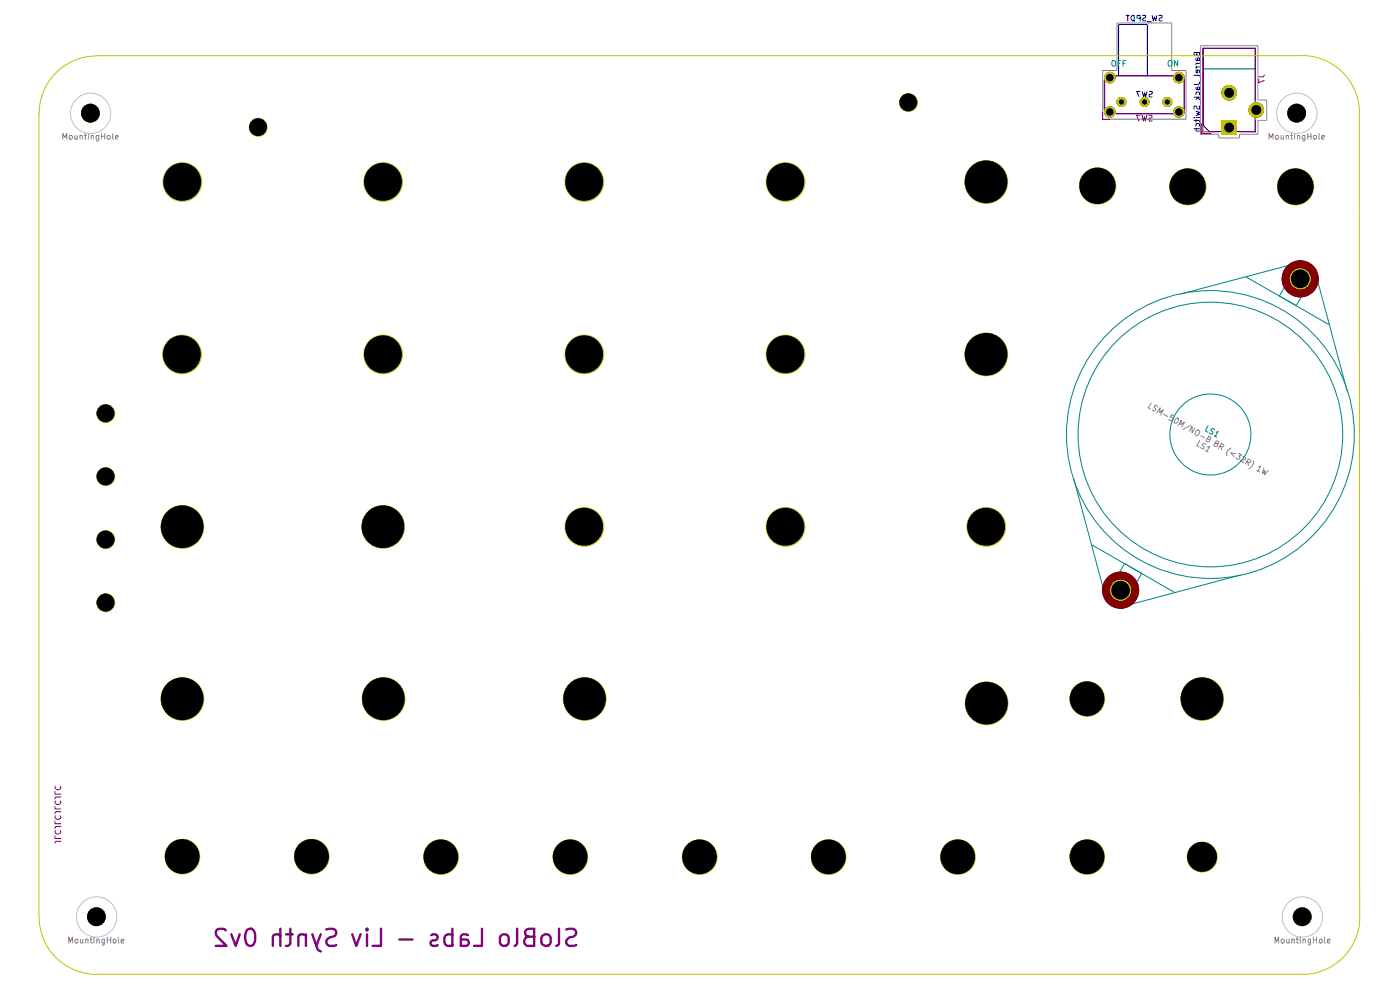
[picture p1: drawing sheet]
<svg xmlns="http://www.w3.org/2000/svg" width="297mm" height="210mm" viewBox="0 0 297 210" stroke-linecap="round" stroke-linejoin="round" font-family="sans-serif">
<g fill="none" stroke="#000084" stroke-width=".21">
<path d="M234.3 16.1h16.9v8h-15.6l-1.3-1.3zM237.3 16.1v-10.9h6.1v10.9M238.9 3.3h.7M239.2 3.3v1.1M240.2 3.3h.4v1.1a.66 .66 0 0 1-.7-.4 .66 .66 0 0 1 .3-.7zM241.9 3.9h-.6l-.1-.6h.7v1.1M241.9 19.4h-.8l.5 1.2M242.3 19.4l.3 1.2 .2-.9 .2 .9 .3-1.2M242.4 3.3h.6a.47 .47 0 0 1-.1 .5 .47 .47 0 0 1-.5 .1v.5h.6M243.3 4.6h.9M243.8 19.4h.5l.1 .2-.1 .3-.5 .3v.3h.6M244.4 3.3l.2 1.1 .3-.8 .3 .8 .2-1.1"/>
<path d="M245.8 3.3h.7v.4l-.7 .4 .3 .3h.4M253.3 16h1l.2 .1M253.7 12.3v.5h.8M253.7 18.5v.4l.8 .1M253.7 13.4h.8M253.7 14.2h.8M253.9 11.1v.5l-.2 .1-.4-.1v-.5h1.2l-.1 .6-.4 .1-.1-.2M253.9 13.4l-.2 .4M253.9 14.2l-.2 .1v.2M254 12.8v-.5l.2-.1 .3 .2-.1 .4M254 19v-.5l.2-.1 .3 .2-.1 .4M254 14.9v.6l-.3-.1v-.5h.2h.4l.2 .1-.1 .4"/>
<path d="M254.5 17.4l-.1 .3-.3 .2h-.8M254.6 16.3v.9M255.2 10.3h11v17.6h-9.7l-1.3-1.3zM255.2 14.6h11M260.6 18.3h-.7l.5 1.2M261.2 18.3v1l.4 .2M253.3 24.9h.1M253.3 25.5h1l.2 .4M253.3 20.6h1.2M253.3 27.3h1.2M253.7 20.1v-.5l.2-.1 .5 .1v.5M253.7 23.6l.8 .2-.6 .3 .6 .2-.8 .2"/>
<path d="M253.7 26.8v-.5l.5-.1a.36 .36 0 0 1 .2 .6M253.7 24.9h.8M253.7 25.4v.5M253.8 27.3l-.1 .4 .8 .1M254 20.7l.5 .4M254.1 20.6l-.4 .5M254.4 22.5v.7h-.4l-.4-.7-.3 .1v.6M254.6 21.3v.9"/>
</g>
<path d="M236.9 4.9h11.6v10h3.1v10.4h-17.7v-10.4h3zM254.6 9.7h12.2v11.5h1.9v4.3h-1.9v3h-3.9v.8h-4.4v-.8h-3.9z" fill="none" stroke="#848484" stroke-width=".21"/>
<g fill="none" stroke="#840084" stroke-width=".51">
<path d="M47.9 197.3l-.2-.2a1.45 1.45 0 0 0-1.8 .2l-.1 .4 .1 .8 2.1 2.1h-2.2M49.1 198.2l.9 2.4 .8-2.4M52.4 197.3a.91 .91 0 0 1 .9-.3 .91 .91 0 0 1 .7 .7 2.15 2.15 0 0 1-.7 2.9 .93 .93 0 0 1-1.1-.7 3.2 3.2 0 0 1 .2-2.6zM59.5 198.5a.95 .95 0 0 0-1.6 .2v1.9M59.5 197v3.6M60.7 198.2h1.4M61.6 197v3.1l-.3 .3-.6 .2M64.9 198.5a.97 .97 0 0 0-1.6 .2v1.9M64.9 198.2v2.4M66.3 198.2l1.1 3.3 .6 .3M68 198.2l-.9 2.4M69.2 197.1a1.63 1.63 0 0 1 2 .2 .83 .83 0 0 1-.6 1.4 1.3 1.3 0 0 0-1.4 1.2l.2 .4 .5 .3h.9l.5-.2"/>
<path d="M74.7 198.2l.9 2.4 .9-2.4M77.9 197l.1 .1-.1 .2-.2-.2 .2-.1v.3M77.9 198.2v2.4M80.8 197v3.6h-1.8M84.7 199.3h2.8M91.5 198.3l.8-.1 .4 .1 .1 .4-.1 .6-1.2 .3-.2 .3 .2 .5 .3 .2h.7l.3-.2M96 198.3l-.4-.1h-.6l-.4 .1-.3 .5v1.1l.3 .5 .4 .2h.6l.4-.2M96 197v3.6M97.7 199.1l.4 .2h.8a.7 .7 0 0 1 .6 .6 .7 .7 0 0 1-.6 .7h-.8l-.4-.2M99.3 198.3l-.4-.1h-.6l-.4 .1-.2 .4v1.9M102.2 197v3.6h-1.7M106.2 198.5a.97 .97 0 0 1 1-.4 .97 .97 0 0 1 .7 .7v1.1a.97 .97 0 0 1-.9 .8 .97 .97 0 0 1-1-.8v-1.1z"/>
<path d="M109.7 197v3.1l-.2 .3-.3 .2M112.1 198.7a1.02 1.02 0 0 0-.7 1.6l.5 .3h1.4v-3.6h-1.2a.85 .85 0 0 0-.7 .8 .85 .85 0 0 0 .7 .9h1.2M115 198.5a1.02 1.02 0 0 1 1.8 .3v1.1a1.02 1.02 0 0 1-1 .8 1.02 1.02 0 0 1-.9-.8v-1.1zM118.6 197v3.1l-.2 .3-.4 .2M120.1 197.1l.5-.1h.9a.86 .86 0 0 1 .7 .8 .86 .86 0 0 1-.7 .9 1.48 1.48 0 0 0-1.4 .9 .91 .91 0 0 0 .7 1h.9l.5-.2"/>
</g>
<g fill="none" stroke="#840084" stroke-width=".21">
<path d="M234.2 16.9v6.3M236.8 16h12M251.2 16.9v6.3M267 16.8v.8l1.2-.5M268.2 15.9l-.2 .4h-1M233.9 23.7v1.7h1.5M236.8 24.2h12M241.9 24.4h-.8l.5 1.3M242.3 24.4l.2 1.3 .3-.9 .2 .9 .3-1.3M243.7 24.5l.4-.1 .3 .3-.1 .2-.6 .3v.3l.2 .2 .5-.1M254.8 26.2v2.1h2.1M266.3 21.2v-11h-11.2v17.8h3.4"/>
<path d="M266.3 25.5v2.5h-3.4M11.6 177.2v.6h1.3M11.6 174.1v.6h1.3M11.6 171v.6h1.3M11.6 167.9v.5h1.3M11.8 176.1l-.2 .3a.65 .65 0 0 0 .7 .5 .65 .65 0 0 0 .6-.5l-.2-.3M11.8 173l-.2 .3a.65 .65 0 0 0 .7 .5 .65 .65 0 0 0 .6-.5l-.2-.3M11.8 169.9l-.2 .2a.65 .65 0 0 0 .7 .5 .65 .65 0 0 0 .6-.5l-.2-.2M11.8 166.8l-.2 .2a.65 .65 0 0 0 .7 .5 .65 .65 0 0 0 .6-.5l-.2-.2M12.9 178.4h-1.1l-.2 .5M12.9 175.3h-1.1l-.2 .4M12.9 172.2h-1.1l-.2 .4"/>
<path d="M12.9 169h-1.1l-.2 .5"/>
</g>
<g fill="#848400">
<path d="M259.1 25.4h3.2v3.2h-3.2z"/>
<circle cx="123.9" cy="111.7" r="4"/>
<circle cx="123.9" cy="75.1" r="4"/>
<circle cx="81.2" cy="111.7" r="4.5"/>
<circle cx="124" cy="148.2" r="4.5"/>
<circle cx="38.6" cy="148.2" r="4.5"/>
<circle cx="22.4" cy="114.4" r="1.91"/>
<circle cx="22.4" cy="101" r="1.91"/>
<circle cx="38.6" cy="111.7" r="4.5"/>
<circle cx="38.6" cy="181.7" r="3.7"/>
<circle cx="22.4" cy="127.8" r="1.91"/>
<circle cx="20.4" cy="194.4" r="1.99"/>
<circle cx="38.6" cy="75.1" r="4"/>
<circle cx="38.6" cy="38.6" r="4"/>
<circle cx="54.7" cy="27" r="1.91"/>
<circle cx="81.2" cy="38.6" r="4"/>
<circle cx="19.2" cy="24" r="1.99"/>
<circle cx="81.2" cy="75.1" r="4"/>
<circle cx="22.4" cy="87.7" r="1.91"/>
<circle cx="81.3" cy="148.2" r="4.5"/>
<circle cx="148.4" cy="181.7" r="3.7"/>
<circle cx="93.5" cy="181.7" r="3.7"/>
<circle cx="66.1" cy="181.7" r="3.7"/>
<circle cx="120.9" cy="181.7" r="3.7"/>
<circle cx="209.3" cy="149.1" r="4.5"/>
<circle cx="230.6" cy="181.7" r="3.7"/>
<circle cx="175.7" cy="181.7" r="3.7"/>
<circle cx="203.2" cy="181.7" r="3.7"/>
<circle cx="166.6" cy="38.6" r="4"/>
<circle cx="209.2" cy="111.7" r="4"/>
<circle cx="209.2" cy="75.1" r="4.5"/>
<circle cx="209.2" cy="38.6" r="4.5"/>
<circle cx="166.6" cy="75.1" r="4"/>
<circle cx="192.7" cy="21.7" r="1.91"/>
<circle cx="166.6" cy="111.7" r="4"/>
<circle cx="123.9" cy="38.6" r="4"/>
<circle cx="275.8" cy="59.1" r="2.24"/>
<circle cx="274.8" cy="39.6" r="3.9"/>
<circle cx="275" cy="24" r="1.99"/>
<circle cx="266.5" cy="23.3" r="1.65"/>
<circle cx="255" cy="181.7" r="3.2"/>
<circle cx="230.6" cy="148.2" r="3.7"/>
<circle cx="237.7" cy="125.2" r="2.24"/>
<circle cx="255" cy="148.2" r="4.5"/>
<circle cx="276.2" cy="194.4" r="1.99"/>
<circle cx="251.9" cy="39.6" r="3.9"/>
<circle cx="232.8" cy="39.4" r="3.9"/>
<circle cx="235.4" cy="23.7" r="1.23"/>
<circle cx="237.9" cy="21.6" r="1.06"/>
<circle cx="260.7" cy="19.7" r="1.65"/>
<circle cx="235.4" cy="16.5" r="1.23"/>
<circle cx="250.1" cy="16.5" r="1.23"/>
<circle cx="250.1" cy="23.7" r="1.23"/>
<circle cx="242.8" cy="21.6" r="1.06"/>
<circle cx="247.6" cy="21.6" r="1.06"/>
</g>
<path d="M20.4 11.8h255.7M20.5 11.9a12.2 12.2 0 0 0-12.2 12.1M276.2 11.8a12.2 12.2 0 0 1 12.2 12.2M8.3 24v170.4M288.3 23.9l.2 170.6a12.2 12.2 0 0 1-12.2 12.2M8.3 194.5a12.2 12.2 0 0 0 12.2 12.2M20.4 206.6h255.8" fill="none" stroke="#c2c200" stroke-width=".21"/>
<g fill="none" stroke="#848484" stroke-width=".21">
<path d="M13.3 29.5v-1.2l.5 .9 .4-.9v1.2M14.8 28.7l.5 .1 .1 .5-.2 .2h-.4zM15.9 28.7v.8l.5-.1M16.4 28.7v.8M17 28.8l.4-.1 .1 .8M17 28.7v.8M17.9 28.7h.4M18.1 28.3v1.2h.2M18.2 23.7h.7M18.2 23.2v1.2M18.8 28.3v.1M18.8 28.7v.8"/>
<path d="M18.9 23.2v1.2M19.3 28.8l.5-.1 .1 .8M19.3 28.7v.8M19.5 23.6l.4-.4v1.2M19.5 24.4h.7M21 29.5h-.5l-.1-.2 .1-.6h.5v1l-.3 .2-.3-.1M21.5 28.9h.7M21.5 28.3v1.2M22.2 28.3v1.2M22.8 28.8h.5l.1 .5-.2 .2h-.3l-.2-.2zM23.9 28.3v1l.2 .2M24.5 29.2l.6-.2-.1-.3h-.4l-.1 .2 .1 .6h.4"/>
<path d="M38 38.6h1.2M38.7 38v1.2M54.1 27h1.2M54.7 26.4v1.2M80.6 38.6h1.3M81.2 38v1.2M123.3 38.6h1.2M123.9 38v1.2M165.9 38.6h1.3M166.6 38v1.2M192.1 21.7h1.2M192.7 21.1v1.2"/>
<path d="M208.6 38.6h1.2M209.2 38v1.2M232.1 39.4h1.3M232.8 38.8v1.2M251.2 39.6h1.3M251.9 38.9v1.3M269.2 29.5v-1.2l.4 .9 .4-.9v1.2M270.6 28.7l.5 .1 .1 .5-.1 .2h-.5zM271.7 28.7v.8l.5-.1M272.2 28.7v.8M272.8 28.8l.5-.1v.8M272.8 28.7v.8"/>
<path d="M273.8 28.7h.4M273.9 28.3v1.2h.3M274.1 23.2v1.2M274.1 23.7h.7M274.2 39.6h1.3M274.6 28.3v.1M274.6 28.7v.8M274.8 23.2v1.2M274.8 38.9v1.3M275.2 28.8l.4-.1 .1 .8M275.2 28.7v.8M275.3 23.3l.6-.1 .2 .2-.1 .3-.7 .7h.8"/>
<path d="M276.8 29.5h-.5v-.8h.5v1l-.2 .2-.3-.1M277.4 28.3v1.2M277.4 28.9h.7M278.1 28.3v1.2M278.7 28.8h.5l.1 .5-.2 .2h-.3l-.2-.2zM279.8 28.3v1l.2 .2M280.4 29.2l.6-.2-.1-.3h-.5v.8h.5M38 75.1h1.2M38.6 74.5v1.2M80.6 75.1h1.3M81.2 74.5v1.2M123.3 75.1h1.2"/>
<path d="M123.9 74.5v1.2M165.9 75.1h1.3M166.6 74.5v1.2M208.6 75.1h1.2M209.2 74.5v1.2M21.8 87.7h1.3M22.4 87v1.3M244.2 85.5l-.7 1 .6 .2M245.4 87.6l.7-1.1-.1 1 .8-.6-.6 1.1M245.6 86.3l-.5-.3-.3 .4 .4 .6-.4 .2-.4-.3M246.8 87.8l.9 .5M249 88.3l-.5-.4-.3 .5 .6 .3-.2 .4a.45 .45 0 0 1-.7-.2"/>
<path d="M249.3 88.9l.3-.2h.2a.65 .65 0 0 1 0 .7 .65 .65 0 0 1-.7 .3 .55 .55 0 0 1 .2-.8zM250 90.2l.6-1.1-.1 .9 .7-.5-.5 1.1M252.6 90.2l-1.7 .9M253.4 90.8l-.5 1v-1.3l-.6 1M253.7 91.4l.2-.2 .6 .2a.94 .94 0 0 1-.7 1l-.4-.4zM254.5 93.4l-.6 1.1 .5 .3M254.7 92.4l.8 .4M255.7 95.5l.5 .4M255.8 94.4l-.3-.4-.4 .1v.3l.2 .3 .1 .4a.55 .55 0 0 1-.8-.1M256.1 94.8l.5-.1-.6 1M256.1 93l.6 .2 .1-.4-.4-.3-.6 1 .4 .3 .3-.1v-.5M257.9 94v-.3l.4-.2 .2 .3v.2l-.1 .1a.64 .64 0 0 0-.9 .2l.1 .3 .4 .1 .3-.3-.1-.3"/>
<path d="M258.8 94.6l.5 .3 .3-.5-.5-.4-.7 1.1M259 94.7l.1 .8M261.2 95l-.3 .1a1.44 1.44 0 0 0-.7 1.5M262.1 96.2l-1-.1 .6 .7M262.7 96.1l.7 .4-.6 .2 .2 .2-.2 .5h-.3l-.3-.3M263.7 96.8l.5 .3v.3l-1.1 .3 .7 .5M264.5 97.9l.5 .3 .3-.3v-.2l-.5-.4-.6 1.1M264.7 98l.1 .8M265.8 97.7a1.26 1.26 0 0 1-.9 1.7M266.6 99.8l.6 .3M267 99l.4-.2-.6 1.1M268.1 99.3l-.3 1.2 .6-.7-.2 .9 .8-.9"/>
<path d="M21.8 114.4h1.3M21.8 101h1.3M22.4 100.4v1.2M22.4 113.8v1.2M38 111.7h1.2M38.7 111v1.3M80.6 111.7h1.3M81.2 111v1.3M123.3 111.7h1.2M123.9 111v1.3M165.9 111.7h1.3M166.6 111v1.3"/>
<path d="M208.6 111.7h1.2M209.2 111v1.3M21.8 127.8h1.3M22.4 127.2v1.2M38.1 148.2h1.2M38.7 147.6v1.3M80.7 148.2h1.2M81.3 147.6v1.3M123.3 148.2h1.3M124 147.6v1.3M208.7 149.1h1.1M209.3 148.5v1.2"/>
<path d="M230 148.2h1.2M230.6 147.6v1.3M254.3 148.2h1.3M255 147.6v1.3M16.1 199.2l.5 .2v.4l-.3 .2-.4-.2v-.4zM17.1 199.2v.7l.1 .1 .4-.1M17.6 199.2v.8M18.2 199.3l.1-.1 .4 .1v.7M18.2 199.2v.8M19.1 199.2h.5M19.3 198.8v1.1l.3 .1M19.5 194.3h.7"/>
<path d="M19.5 193.7v1.2M19.9 198.8v.1M19.9 199.2v.8M20.2 193.7v1.2M20.5 199.3l.2-.1 .3 .1v.7M20.5 199.2v.8M21.4 193.7h-.6l-.1 .6 .2-.2 .4 .1 .1 .6h-.7M22.1 199.2v1.1l-.1 .1h-.4M22.1 199.3l-.3-.1-.2 .1v.6l.2 .1 .3-.1M22.7 199.3h.8M22.7 198.8v1.2M23.5 198.8v1.2"/>
<path d="M24 199.3l.2-.1 .3 .1 .1 .6-.4 .1-.2-.1zM25.1 198.8v1.1l.2 .1M25.7 199.6l.6-.1-.2-.3-.4 .1v.6l.2 .1 .3-.1M38.1 181.7h1.2M38.7 181.1v1.1M65.5 181.7h1.2M66.1 181.1v1.1M92.9 181.7h1.2M93.5 181.1v1.2M120.3 181.7h1.2M120.9 181.1v1.2M147.7 181.7h1.3"/>
<path d="M148.4 181.1v1.2M175.1 181.7h1.3M175.7 181.1v1.2M202.6 181.7h1.2M203.2 181.1v1.2M230 181.7h1.2M230.6 181.1v1.2M254.3 181.7h1.3M255 181.1v1.2M272 199.2l.4 .2v.4l-.2 .2-.5-.2v-.4zM272.9 199.2v.7l.2 .1 .3-.1M273.4 199.2v.8"/>
<path d="M274 199.3l.2-.1 .3 .1v.7M274 199.2v.8M275 199.2h.5M275.1 198.8v1.1l.4 .1M275.3 193.7v1.2M275.3 194.3h.8M275.8 198.8v.1M275.8 199.2v.8M276.1 193.7v1.2M276.4 199.3l.2-.1 .3 .1v.7M276.4 199.2v.8M277.2 193.7l-.5 .1-.1 .4v.7h.6v-.7l-.4-.1-.2 .3"/>
<path d="M278 199.2v1.1l-.2 .1h-.3M278 199.3l-.3-.1-.2 .1v.6l.2 .1 .3-.1M278.6 198.8v1.2M278.6 199.3h.7M279.3 198.8v1.2M279.9 199.3l.1-.1 .4 .1v.6l-.4 .1-.1-.1zM281 198.8v1.1l.1 .1M281.6 199.6l.6-.1-.2-.3-.4 .1v.6l.1 .1 .4-.1M14.6 200v-1.2l.3 .9 .5-.9v1.2M270.5 200v-1.2l.3 .9 .4-.9v1.2"/>
</g>
<g fill="none" stroke="#c2c2c2" stroke-width=".21">
<circle cx="19.2" cy="24" r="4.3"/>
<circle cx="275.1" cy="24" r="4.3"/>
<circle cx="20.5" cy="194.5" r="4.3"/>
<circle cx="276.3" cy="194.5" r="4.3"/>
</g>
<g fill="none" stroke="#008484" stroke-width=".21">
<path d="M236.1 12.8l.5 .2v.8l-.2 .2h-.4a.86 .86 0 0 1 .1-1.2zM237.2 13.4h.3M237.7 12.8h-.5v1.2M238.2 13.4h.4M238.8 12.8h-.6v1.2M247.9 13l.5-.2a.86 .86 0 0 1 .1 1.2h-.6l-.1-.3zM249.8 12.8v1.2l-.7-1.2v1.2M37.4 38.6h2.4M38.7 37.4v2.4M53.6 27h2.3M54.7 25.8v2.4M80.1 38.6h2.4"/>
<path d="M81.2 37.4v2.4M122.7 38.6h2.4M123.9 37.4v2.4M165.3 38.6h2.5M166.6 37.4v2.4M191.5 21.7h2.4M192.7 20.5v2.4M208 38.6h2.4M209.2 37.4v2.4M231.5 39.4h2.5M232.8 38.2v2.5M250.7 39.6h2.4"/>
<path d="M251.9 38.3v2.5M273.6 39.6h2.5M274.8 38.3v2.5M264.3 58.7l17.5 10.1M274 58.1l-2.6 4.7 3.6 2 2.7-4.6M274.1 58.1a2.07 2.07 0 0 1 2.8-.7 2.07 2.07 0 0 1 .7 2.8M274.1 56.1a4.1 4.1 0 0 1 5.2 2.9M274.1 56.1l-23.6 6.3M279.4 59.1l6.3 23.7M37.4 75.1h2.4M38.6 73.9v2.4M80.1 75.1h2.4"/>
<path d="M81.2 73.9v2.4M122.7 75.1h2.4M123.9 73.9v2.4M165.3 75.1h2.5M166.6 73.9v2.4M208 75.1h2.4M209.2 73.9v2.4M21.2 87.7h2.5M22.4 86.4v2.5M22.4 99.8v2.4M256.2 90.3l-.5 1.1 .5 .3M257.5 92.4l.6 .4"/>
<path d="M257.7 91.1l-.4-.2-.4 .2v.2l.4 .4-.2 .4h-.3l-.3-.4M257.9 91.7l.5-.2-.6 1.1M21.2 114.4h2.5M21.2 101h2.5M22.4 113.2v2.4M37.4 111.7h2.4M38.7 110.4v2.5M80.1 111.7h2.4M81.2 110.4v2.5M122.7 111.7h2.4M123.9 110.4v2.5M165.3 111.7h2.5"/>
<path d="M166.6 110.4v2.5M208 111.7h2.4M209.2 110.4v2.5M227.8 101.6l6.3 23.7M231.7 115.6l17.5 10.1M21.2 127.8h2.5M22.4 126.6v2.5M234.2 125.4a4.1 4.1 0 0 0 5.2 2.9M235.9 124.2l2.6-4.7 3.7 2.1-2.7 4.7M236 124.2a2.07 2.07 0 0 0 .7 2.8 2.07 2.07 0 0 0 2.8-.7M263.1 122l-23.7 6.3M37.5 148.2h2.4"/>
<path d="M38.7 147v2.5M80.1 148.2h2.4M81.3 147v2.5M122.7 148.2h2.5M124 147v2.5M208.1 149.1h2.3M209.3 148v2.3M229.3 148.2h2.5M230.6 147v2.5M253.7 148.2h2.5M255 147v2.5M37.5 181.7h2.4"/>
<path d="M38.7 180.5v2.3M64.9 181.7h2.5M66.1 180.5v2.3M92.3 181.7h2.4M93.5 180.6v2.3M119.7 181.7h2.4M120.9 180.6v2.3M147.1 181.7h2.5M148.4 180.6v2.3M174.5 181.7h2.5M175.7 180.6v2.3M202 181.7h2.3"/>
<path d="M203.2 180.6v2.3M229.3 181.7h2.5M230.6 180.6v2.3M253.7 181.7h2.5M255 180.6v2.3"/>
<circle cx="256.7" cy="92.2" r="28.1"/>
<circle cx="256.7" cy="92.2" r="30.5"/>
<circle cx="256.8" cy="92.2" r="8.6"/>
</g>
<g fill="#840084">
<path d="M259.1 25.4h3.2v3.2h-3.2z"/>
<circle cx="255" cy="181.7" r="3.2"/>
<circle cx="230.6" cy="148.2" r="3.7"/>
<circle cx="237.7" cy="125.2" r="2.24"/>
<circle cx="237.7" cy="125.2" r="3.9"/>
<circle cx="255" cy="148.2" r="4.5"/>
<circle cx="276.2" cy="194.4" r="1.99"/>
<circle cx="275.8" cy="59.1" r="2.24"/>
<circle cx="275.8" cy="59.1" r="3.9"/>
<circle cx="274.8" cy="39.6" r="3.9"/>
<circle cx="275" cy="24" r="1.99"/>
<circle cx="266.5" cy="23.3" r="1.65"/>
<circle cx="166.6" cy="38.6" r="4"/>
<circle cx="209.2" cy="111.7" r="4"/>
<circle cx="209.2" cy="75.1" r="4.5"/>
<circle cx="209.2" cy="38.6" r="4.5"/>
<circle cx="166.6" cy="75.1" r="4"/>
<circle cx="192.7" cy="21.7" r="1.91"/>
<circle cx="166.6" cy="111.7" r="4"/>
<circle cx="123.9" cy="38.6" r="4"/>
<circle cx="209.3" cy="149.1" r="4.5"/>
<circle cx="230.6" cy="181.7" r="3.7"/>
<circle cx="175.7" cy="181.7" r="3.7"/>
<circle cx="203.2" cy="181.7" r="3.7"/>
<circle cx="251.9" cy="39.6" r="3.9"/>
<circle cx="232.8" cy="39.4" r="3.9"/>
<circle cx="235.4" cy="16.5" r="1.23"/>
<circle cx="235.4" cy="23.7" r="1.23"/>
<circle cx="237.9" cy="21.6" r="1.06"/>
<circle cx="242.8" cy="21.6" r="1.06"/>
<circle cx="247.6" cy="21.6" r="1.06"/>
<circle cx="260.7" cy="19.7" r="1.65"/>
<circle cx="250.1" cy="16.5" r="1.23"/>
<circle cx="250.1" cy="23.7" r="1.23"/>
<circle cx="123.9" cy="111.7" r="4"/>
<circle cx="123.9" cy="75.1" r="4"/>
<circle cx="81.2" cy="111.7" r="4.5"/>
<circle cx="124" cy="148.2" r="4.5"/>
<circle cx="38.6" cy="148.2" r="4.5"/>
<circle cx="22.4" cy="114.4" r="1.91"/>
<circle cx="22.4" cy="101" r="1.91"/>
<circle cx="38.6" cy="111.7" r="4.5"/>
<circle cx="38.6" cy="181.7" r="3.7"/>
<circle cx="22.4" cy="127.8" r="1.91"/>
<circle cx="20.4" cy="194.4" r="1.99"/>
<circle cx="38.6" cy="75.1" r="4"/>
<circle cx="38.6" cy="38.6" r="4"/>
<circle cx="54.7" cy="27" r="1.91"/>
<circle cx="81.2" cy="38.6" r="4"/>
<circle cx="19.2" cy="24" r="1.99"/>
<circle cx="81.2" cy="75.1" r="4"/>
<circle cx="22.4" cy="87.7" r="1.91"/>
<circle cx="81.3" cy="148.2" r="4.5"/>
<circle cx="148.4" cy="181.7" r="3.7"/>
<circle cx="93.5" cy="181.7" r="3.7"/>
<circle cx="66.1" cy="181.7" r="3.7"/>
<circle cx="120.9" cy="181.7" r="3.7"/>
</g>
<g fill="#840000">
<circle cx="237.7" cy="125.2" r="3.9"/>
<circle cx="275.8" cy="59.1" r="3.9"/>
</g>
<g fill="#c2c200">
<path d="M259.1 25.4h3.2v3.2h-3.2z"/>
<circle cx="123.9" cy="111.7" r="4"/>
<circle cx="123.9" cy="75.1" r="4"/>
<circle cx="81.2" cy="111.7" r="4.5"/>
<circle cx="124" cy="148.2" r="4.5"/>
<circle cx="38.6" cy="148.2" r="4.5"/>
<circle cx="22.4" cy="114.4" r="1.91"/>
<circle cx="22.4" cy="101" r="1.91"/>
<circle cx="38.6" cy="111.7" r="4.5"/>
<circle cx="38.6" cy="181.7" r="3.7"/>
<circle cx="22.4" cy="127.8" r="1.91"/>
<circle cx="20.4" cy="194.4" r="1.99"/>
<circle cx="38.6" cy="75.1" r="4"/>
<circle cx="38.6" cy="38.6" r="4"/>
<circle cx="54.7" cy="27" r="1.91"/>
<circle cx="81.2" cy="38.6" r="4"/>
<circle cx="19.2" cy="24" r="1.99"/>
<circle cx="81.2" cy="75.1" r="4"/>
<circle cx="22.4" cy="87.7" r="1.91"/>
<circle cx="81.3" cy="148.2" r="4.5"/>
<circle cx="148.4" cy="181.7" r="3.7"/>
<circle cx="93.5" cy="181.7" r="3.7"/>
<circle cx="66.1" cy="181.7" r="3.7"/>
<circle cx="120.9" cy="181.7" r="3.7"/>
<circle cx="209.3" cy="149.1" r="4.5"/>
<circle cx="230.6" cy="181.7" r="3.7"/>
<circle cx="175.7" cy="181.7" r="3.7"/>
<circle cx="203.2" cy="181.7" r="3.7"/>
<circle cx="166.6" cy="38.6" r="4"/>
<circle cx="209.2" cy="111.7" r="4"/>
<circle cx="209.2" cy="75.1" r="4.5"/>
<circle cx="209.2" cy="38.6" r="4.5"/>
<circle cx="166.6" cy="75.1" r="4"/>
<circle cx="192.7" cy="21.7" r="1.91"/>
<circle cx="166.6" cy="111.7" r="4"/>
<circle cx="123.9" cy="38.6" r="4"/>
<circle cx="275.8" cy="59.1" r="2.24"/>
<circle cx="274.8" cy="39.6" r="3.9"/>
<circle cx="275" cy="24" r="1.99"/>
<circle cx="266.5" cy="23.3" r="1.65"/>
<circle cx="255" cy="181.7" r="3.2"/>
<circle cx="230.6" cy="148.2" r="3.7"/>
<circle cx="237.7" cy="125.2" r="2.24"/>
<circle cx="255" cy="148.2" r="4.5"/>
<circle cx="276.2" cy="194.4" r="1.99"/>
<circle cx="251.9" cy="39.6" r="3.9"/>
<circle cx="232.8" cy="39.4" r="3.9"/>
<circle cx="235.4" cy="23.7" r="1.23"/>
<circle cx="237.9" cy="21.6" r="1.06"/>
<circle cx="260.7" cy="19.7" r="1.65"/>
<circle cx="235.4" cy="16.5" r="1.23"/>
<circle cx="250.1" cy="16.5" r="1.23"/>
<circle cx="250.1" cy="23.7" r="1.23"/>
<circle cx="242.8" cy="21.6" r="1.06"/>
<circle cx="247.6" cy="21.6" r="1.06"/>
</g>
<g fill="#000">
<circle cx="235.4" cy="16.5" r=".8"/>
<circle cx="250.1" cy="16.5" r=".8"/>
<circle cx="260.7" cy="19.7" r="1.06"/>
<circle cx="19.2" cy="24" r="1.99"/>
<circle cx="38.6" cy="38.6" r="4"/>
<circle cx="54.7" cy="27" r="1.91"/>
<circle cx="81.2" cy="38.6" r="4"/>
<circle cx="123.9" cy="38.6" r="4"/>
<circle cx="166.6" cy="38.6" r="4"/>
<circle cx="192.7" cy="21.7" r="1.91"/>
<circle cx="209.2" cy="38.6" r="4.5"/>
<circle cx="232.8" cy="39.4" r="3.9"/>
<circle cx="235.4" cy="23.7" r=".8"/>
<circle cx="237.9" cy="21.6" r=".55"/>
<circle cx="242.8" cy="21.6" r=".55"/>
<circle cx="247.6" cy="21.6" r=".55"/>
<circle cx="250.1" cy="23.7" r=".8"/>
<circle cx="251.9" cy="39.6" r="3.9"/>
<circle cx="260.7" cy="27.1" r="1.06"/>
<circle cx="266.5" cy="23.3" r="1.06"/>
<circle cx="274.8" cy="39.6" r="3.9"/>
<circle cx="275" cy="24" r="1.99"/>
<circle cx="275.8" cy="59.1" r="1.99"/>
<circle cx="38.6" cy="75.1" r="4"/>
<circle cx="81.2" cy="75.1" r="4"/>
<circle cx="123.9" cy="75.1" r="4"/>
<circle cx="166.6" cy="75.1" r="4"/>
<circle cx="209.2" cy="75.1" r="4.5"/>
<circle cx="22.4" cy="87.7" r="1.91"/>
<circle cx="22.4" cy="101" r="1.91"/>
<circle cx="22.4" cy="114.4" r="1.91"/>
<circle cx="38.6" cy="111.7" r="4.5"/>
<circle cx="81.2" cy="111.7" r="4.5"/>
<circle cx="123.9" cy="111.7" r="4"/>
<circle cx="166.6" cy="111.7" r="4"/>
<circle cx="209.2" cy="111.7" r="4"/>
<circle cx="22.4" cy="127.8" r="1.91"/>
<circle cx="237.7" cy="125.2" r="1.99"/>
<circle cx="38.6" cy="148.2" r="4.5"/>
<circle cx="81.3" cy="148.2" r="4.5"/>
<circle cx="124" cy="148.2" r="4.5"/>
<circle cx="209.3" cy="149.1" r="4.5"/>
<circle cx="230.6" cy="148.2" r="3.7"/>
<circle cx="255" cy="148.2" r="4.5"/>
<circle cx="20.4" cy="194.4" r="1.99"/>
<circle cx="38.6" cy="181.7" r="3.7"/>
<circle cx="66.1" cy="181.7" r="3.7"/>
<circle cx="93.5" cy="181.7" r="3.7"/>
<circle cx="120.9" cy="181.7" r="3.7"/>
<circle cx="148.4" cy="181.7" r="3.7"/>
<circle cx="175.7" cy="181.7" r="3.7"/>
<circle cx="203.2" cy="181.7" r="3.7"/>
<circle cx="230.6" cy="181.7" r="3.7"/>
<circle cx="255" cy="181.7" r="3.2"/>
<circle cx="276.2" cy="194.4" r="1.99"/>
</g>
<g fill="none" stroke="#c2c200" stroke-width=".21">
<circle cx="235.5" cy="16.5" r=".8"/>
<circle cx="250.1" cy="16.5" r=".8"/>
<circle cx="260.8" cy="19.7" r="1.06"/>
<circle cx="38.7" cy="38.6" r="4.1"/>
<circle cx="54.8" cy="27" r="1.91"/>
<circle cx="81.3" cy="38.6" r="4.1"/>
<circle cx="124" cy="38.6" r="4.1"/>
<circle cx="166.6" cy="38.6" r="4.1"/>
<circle cx="192.7" cy="21.8" r="1.91"/>
<circle cx="209.2" cy="38.6" r="4.5"/>
<circle cx="232.8" cy="39.5" r="3.9"/>
<circle cx="235.5" cy="23.8" r=".8"/>
<circle cx="237.9" cy="21.7" r=".64"/>
<circle cx="242.8" cy="21.7" r=".64"/>
<circle cx="247.6" cy="21.7" r=".64"/>
<circle cx="250.1" cy="23.8" r=".8"/>
<circle cx="252" cy="39.6" r="3.9"/>
<circle cx="260.8" cy="27.1" r="1.06"/>
<circle cx="266.5" cy="23.4" r="1.06"/>
<circle cx="274.8" cy="39.6" r="3.9"/>
<circle cx="275.8" cy="59.2" r="1.99"/>
<circle cx="38.6" cy="75.2" r="4.1"/>
<circle cx="81.3" cy="75.2" r="4.1"/>
<circle cx="124" cy="75.2" r="4.1"/>
<circle cx="166.6" cy="75.2" r="4.1"/>
<circle cx="209.2" cy="75.2" r="4.5"/>
<circle cx="22.4" cy="87.7" r="1.91"/>
<circle cx="22.4" cy="114.5" r="1.91"/>
<circle cx="22.4" cy="101.1" r="1.91"/>
<circle cx="38.7" cy="111.8" r="4.5"/>
<circle cx="81.3" cy="111.8" r="4.5"/>
<circle cx="124" cy="111.8" r="4.1"/>
<circle cx="166.6" cy="111.8" r="4.1"/>
<circle cx="209.2" cy="111.8" r="4.1"/>
<circle cx="22.4" cy="127.8" r="1.91"/>
<circle cx="237.7" cy="125.2" r="1.99"/>
<circle cx="38.7" cy="148.3" r="4.5"/>
<circle cx="81.4" cy="148.3" r="4.5"/>
<circle cx="124" cy="148.3" r="4.5"/>
<circle cx="209.3" cy="149.2" r="4.5"/>
<circle cx="230.6" cy="148.3" r="3.7"/>
<circle cx="255" cy="148.3" r="4.5"/>
<circle cx="38.7" cy="181.7" r="3.7"/>
<circle cx="66.1" cy="181.7" r="3.7"/>
<circle cx="93.6" cy="181.8" r="3.7"/>
<circle cx="121" cy="181.8" r="3.7"/>
<circle cx="148.4" cy="181.8" r="3.7"/>
<circle cx="175.8" cy="181.8" r="3.7"/>
<circle cx="203.2" cy="181.8" r="3.7"/>
<circle cx="230.6" cy="181.8" r="3.7"/>
<circle cx="255" cy="181.8" r="3.2"/>
</g>
</svg>
